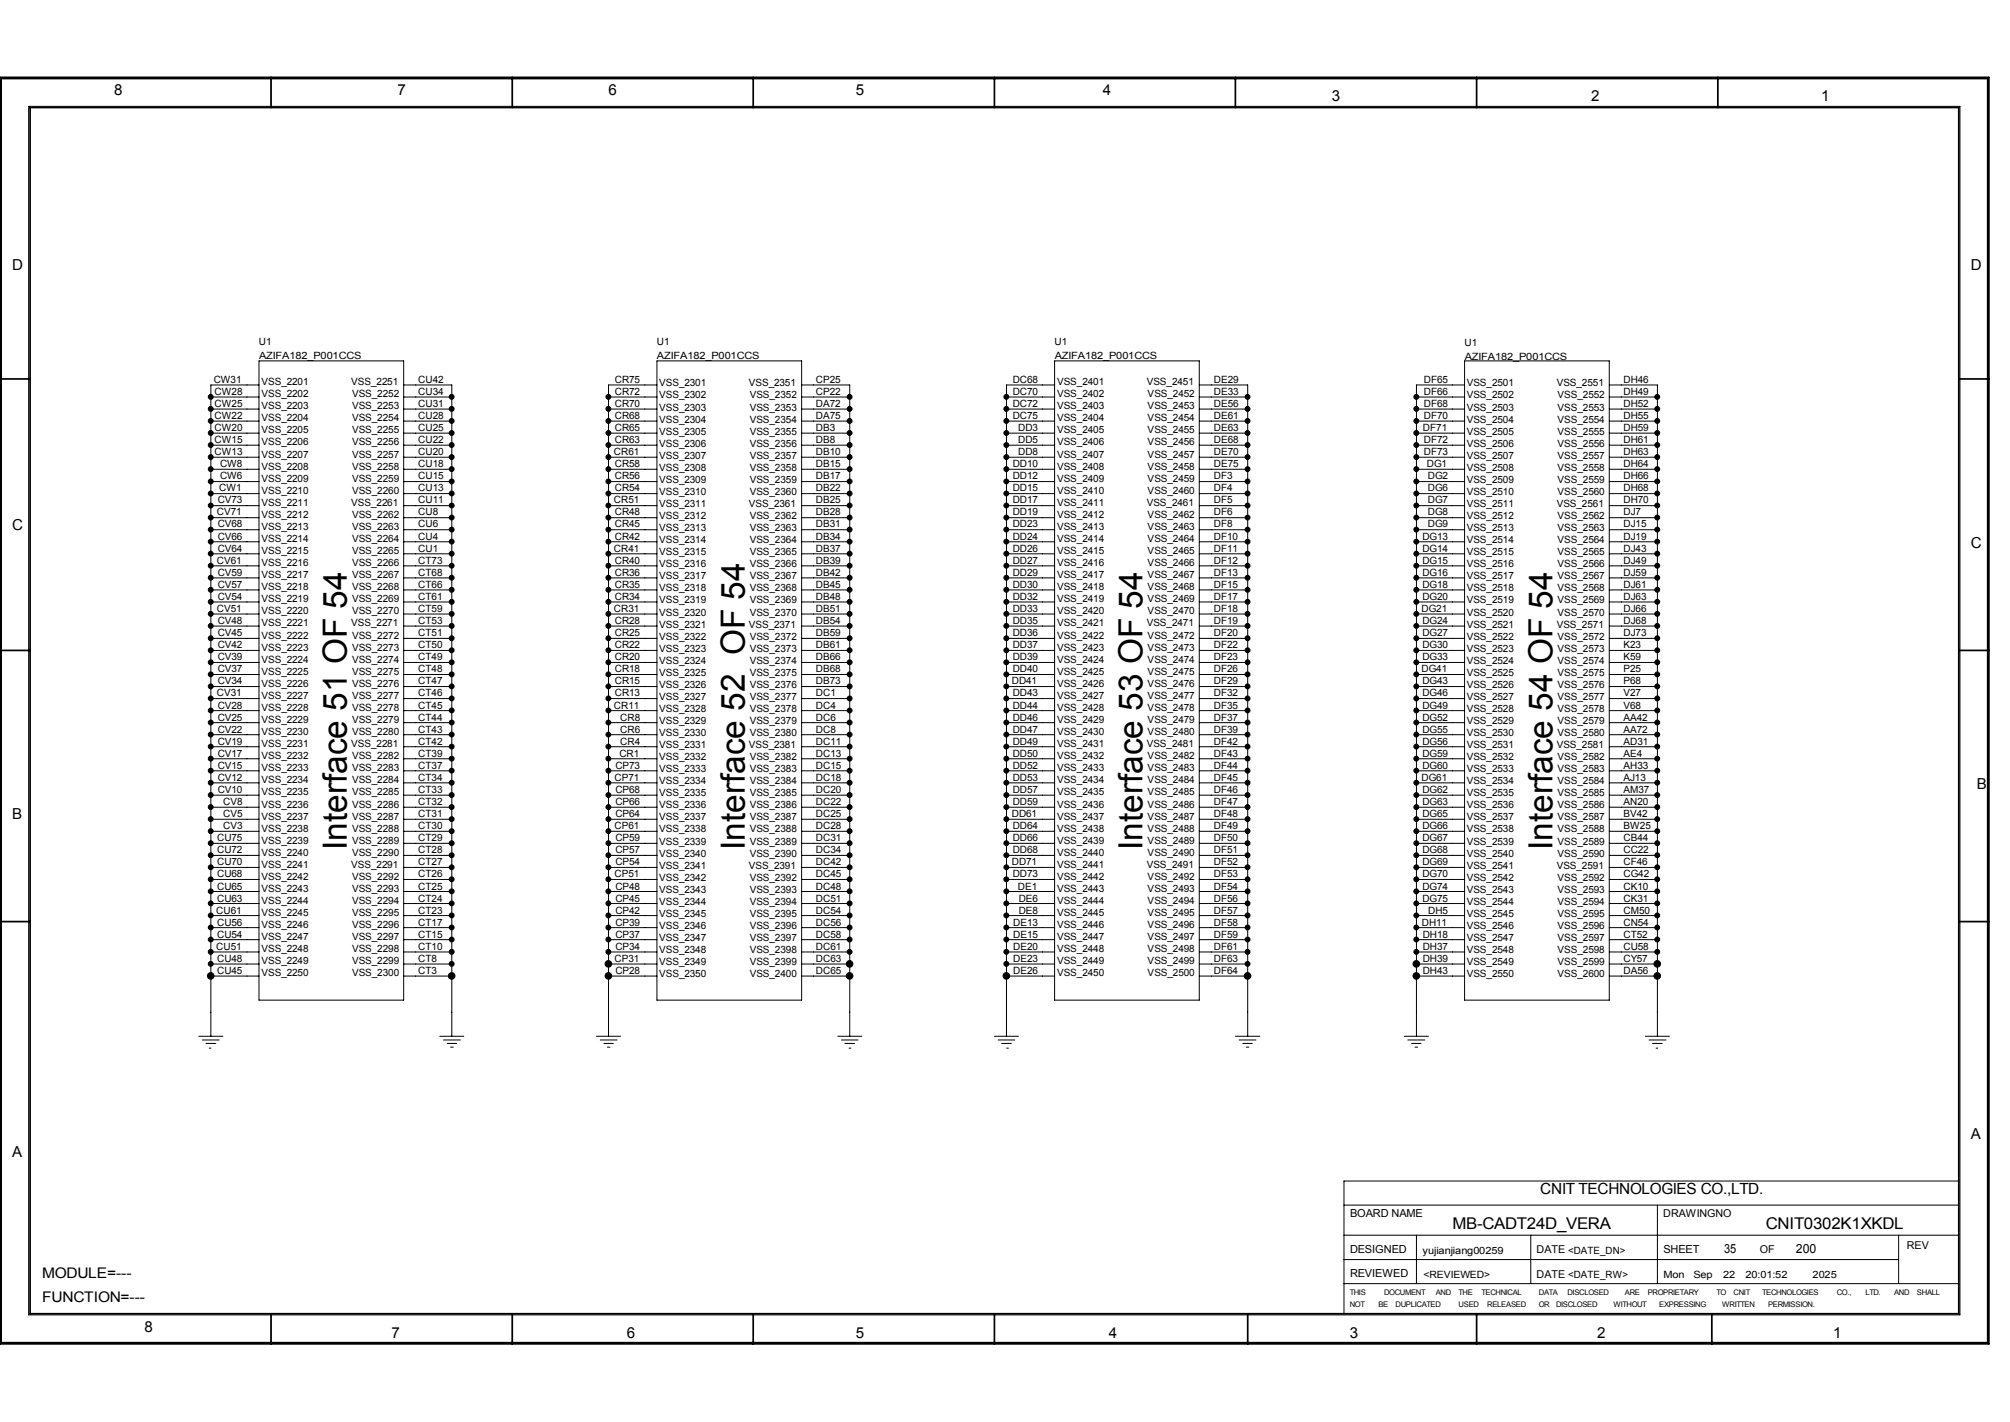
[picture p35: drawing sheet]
<svg xmlns="http://www.w3.org/2000/svg" width="297mm" height="210mm" viewBox="0 0 297 210" stroke-linecap="round" stroke-linejoin="round" font-family="sans-serif">
<defs><g id="words">
<g font-size="4.9">
<text x="51.3" y="125.5" transform="rotate(-90 51.3 125.5)">Interface 51 OF 54</text>
<text x="110.1" y="125.5" transform="rotate(-90 110.1 125.5)">Interface 52 OF 54</text>
<text x="168.8" y="125.5" transform="rotate(-90 168.8 125.5)">Interface 53 OF 54</text>
<text x="229.4" y="125.5" transform="rotate(-90 229.4 125.5)">Interface 54 OF 54</text>
</g>
<g font-size="2.4">
<text x="214.6" y="181.5">MB-CADT24D_VERA</text>
<text x="260.9" y="181.5">CNIT0302K1XKDL</text>
</g>
<text font-size="2.3" x="227.6" y="176.3">CNIT TECHNOLOGIES CO.,LTD.</text>
<g font-size="2.2">
<text x="16.9" y="14.1">8</text>
<text x="58.8" y="14.1">7</text>
<text x="89.9" y="14.1">6</text>
<text x="126.4" y="14.1">5</text>
<text x="163" y="14.1">4</text>
<text x="196.8" y="15">3</text>
<text x="235.1" y="15">2</text>
<text x="269.1" y="15">1</text>
<text x="1.8" y="39.9">D</text>
<text x="291.2" y="39.9">D</text>
<text x="1.8" y="78.2">C</text>
<text x="291.2" y="80.9">C</text>
<text x="292.1" y="116.5">B</text>
<text x="1.8" y="121">B</text>
<text x="1.8" y="170.8">A</text>
<text x="291.2" y="168.2">A</text>
<text x="6.2" y="188.7">MODULE=---</text>
<text x="6.2" y="192.2">FUNCTION=---</text>
<text x="21.3" y="196.6">8</text>
<text x="57.9" y="197.5">7</text>
<text x="92.6" y="197.5">6</text>
<text x="126.4" y="197.5">5</text>
<text x="163.9" y="197.5">4</text>
<text x="199.5" y="197.5">3</text>
<text x="236" y="197.5">2</text>
<text x="270.9" y="197.5">1</text>
</g>
<g font-size="1.9">
<text x="254.7" y="185">35</text>
<text x="265.4" y="185">200</text>
</g>
<g font-size="1.6">
<text x="199.5" y="179.7">BOARD NAME</text>
<text x="245.8" y="179.7">DRAWINGNO</text>
<text x="199.5" y="185.1">DESIGNED</text>
<text x="227.1" y="185.1">DATE &lt;DATE_DN&gt;</text>
<text x="245.8" y="185">SHEET</text>
<text x="260" y="185.1">OF</text>
<text x="281.7" y="184.4">REV</text>
<text x="199.5" y="188.6">REVIEWED</text>
<text x="227.1" y="188.7">DATE &lt;DATE_RW&gt;</text>
</g>
<g font-size="1.5">
<text x="38.3" y="50.9">U1</text>
<text x="38.3" y="53">AZIFA182_P001CCS</text>
<text x="97.1" y="50.9">U1</text>
<text x="97.1" y="53">AZIFA182_P001CCS</text>
<text x="155.8" y="50.9">U1</text>
<text x="155.8" y="53">AZIFA182_P001CCS</text>
<text x="216.4" y="51.1">U1</text>
<text x="216.4" y="53.2">AZIFA182_P001CCS</text>
<text x="31.6" y="56.5">CW31</text>
<text x="31.7" y="58.3">CW28</text>
<text x="38.6" y="58.7">VSS_2202</text>
<text x="38.6" y="56.9">VSS_2201</text>
<text x="51.9" y="56.9">VSS_2251</text>
<text x="52" y="58.7">VSS_2252</text>
<text x="61.8" y="56.5">CU42</text>
<text x="61.8" y="58.3">CU34</text>
<text x="90.8" y="56.5">CR75</text>
<text x="90.8" y="58.3">CR72</text>
<text x="97.4" y="58.8">VSS_2302</text>
<text x="97.4" y="57.1">VSS_2301</text>
<text x="110.7" y="57.1">VSS_2351</text>
<text x="110.8" y="58.8">VSS_2352</text>
<text x="120.6" y="56.5">CP25</text>
<text x="120.6" y="58.3">CP22</text>
<text x="149.6" y="56.5">DC68</text>
<text x="149.6" y="58.3">DC70</text>
<text x="156.2" y="58.7">VSS_2402</text>
<text x="156.2" y="56.9">VSS_2401</text>
<text x="169.5" y="56.9">VSS_2451</text>
<text x="169.6" y="58.7">VSS_2452</text>
<text x="179.4" y="56.5">DE29</text>
<text x="179.4" y="58.3">DE33</text>
<text x="210.4" y="56.5">DF65</text>
<text x="210.4" y="58.3">DF66</text>
<text x="216.7" y="58.8">VSS_2502</text>
<text x="216.7" y="57.1">VSS_2501</text>
<text x="230" y="57.1">VSS_2551</text>
<text x="230.2" y="58.8">VSS_2552</text>
<text x="239.9" y="56.5">DH46</text>
<text x="239.9" y="58.3">DH49</text>
<text x="31.7" y="60.1">CW25</text>
<text x="31.7" y="61.9">CW22</text>
<text x="31.7" y="63.7">CW20</text>
<text x="31.7" y="65.5">CW15</text>
<text x="38.6" y="65.8">VSS_2206</text>
<text x="38.6" y="64">VSS_2205</text>
<text x="38.6" y="62.2">VSS_2204</text>
<text x="38.6" y="60.5">VSS_2203</text>
<text x="52" y="65.8">VSS_2256</text>
<text x="52" y="64">VSS_2255</text>
<text x="52" y="62.2">VSS_2254</text>
<text x="52" y="60.5">VSS_2253</text>
<text x="61.8" y="60.1">CU31</text>
<text x="61.8" y="61.9">CU28</text>
<text x="61.8" y="63.7">CU25</text>
<text x="61.8" y="65.5">CU22</text>
<text x="90.8" y="60.1">CR70</text>
<text x="90.8" y="61.9">CR68</text>
<text x="90.8" y="63.7">CR65</text>
<text x="90.8" y="65.5">CR63</text>
<text x="97.4" y="66">VSS_2306</text>
<text x="97.4" y="64.2">VSS_2305</text>
<text x="97.4" y="62.4">VSS_2304</text>
<text x="97.4" y="60.6">VSS_2303</text>
<text x="110.8" y="66">VSS_2356</text>
<text x="110.8" y="64.2">VSS_2355</text>
<text x="110.8" y="62.4">VSS_2354</text>
<text x="110.8" y="60.6">VSS_2353</text>
<text x="120.6" y="60.1">DA72</text>
<text x="120.6" y="61.9">DA75</text>
<text x="120.6" y="63.7">DB3</text>
<text x="120.6" y="65.5">DB8</text>
<text x="149.6" y="60.1">DC72</text>
<text x="149.6" y="61.9">DC75</text>
<text x="150.4" y="63.7">DD3</text>
<text x="150.4" y="65.5">DD5</text>
<text x="156.2" y="65.8">VSS_2406</text>
<text x="156.2" y="64">VSS_2405</text>
<text x="156.2" y="62.2">VSS_2404</text>
<text x="156.2" y="60.5">VSS_2403</text>
<text x="169.6" y="65.8">VSS_2456</text>
<text x="169.6" y="64">VSS_2455</text>
<text x="169.6" y="62.2">VSS_2454</text>
<text x="169.6" y="60.5">VSS_2453</text>
<text x="179.4" y="60.1">DE56</text>
<text x="179.4" y="61.9">DE61</text>
<text x="179.4" y="63.7">DE63</text>
<text x="179.4" y="65.5">DE68</text>
<text x="210.3" y="63.7">DF71</text>
<text x="210.4" y="60.1">DF68</text>
<text x="210.4" y="61.9">DF70</text>
<text x="210.4" y="65.5">DF72</text>
<text x="216.7" y="66">VSS_2506</text>
<text x="216.7" y="64.2">VSS_2505</text>
<text x="216.7" y="62.4">VSS_2504</text>
<text x="216.7" y="60.6">VSS_2503</text>
<text x="230.2" y="66">VSS_2556</text>
<text x="230.2" y="64.2">VSS_2555</text>
<text x="230.2" y="62.4">VSS_2554</text>
<text x="230.2" y="60.6">VSS_2553</text>
<text x="239.9" y="60.1">DH52</text>
<text x="239.9" y="61.9">DH55</text>
<text x="239.9" y="63.7">DH59</text>
<text x="239.9" y="65.5">DH61</text>
<text x="31.7" y="67.2">CW13</text>
<text x="32.5" y="69">CW8</text>
<text x="32.5" y="70.8">CW6</text>
<text x="38.6" y="71.2">VSS_2209</text>
<text x="38.6" y="69.3">VSS_2208</text>
<text x="38.6" y="67.6">VSS_2207</text>
<text x="52" y="71.2">VSS_2259</text>
<text x="52" y="69.3">VSS_2258</text>
<text x="52" y="67.6">VSS_2257</text>
<text x="61.8" y="67.2">CU20</text>
<text x="61.8" y="69">CU18</text>
<text x="61.8" y="70.8">CU15</text>
<text x="90.7" y="67.2">CR61</text>
<text x="90.8" y="69">CR58</text>
<text x="90.8" y="70.8">CR56</text>
<text x="97.4" y="71.3">VSS_2309</text>
<text x="97.4" y="69.6">VSS_2308</text>
<text x="97.4" y="67.8">VSS_2307</text>
<text x="110.8" y="71.3">VSS_2359</text>
<text x="110.8" y="69.6">VSS_2358</text>
<text x="110.8" y="67.8">VSS_2357</text>
<text x="120.6" y="67.2">DB10</text>
<text x="120.6" y="69">DB15</text>
<text x="120.6" y="70.8">DB17</text>
<text x="149.6" y="69">DD10</text>
<text x="149.6" y="70.8">DD12</text>
<text x="150.4" y="67.2">DD8</text>
<text x="156.2" y="71.2">VSS_2409</text>
<text x="156.2" y="69.3">VSS_2408</text>
<text x="156.2" y="67.6">VSS_2407</text>
<text x="169.6" y="71.2">VSS_2459</text>
<text x="169.6" y="69.3">VSS_2458</text>
<text x="169.6" y="67.6">VSS_2457</text>
<text x="179.4" y="67.2">DE70</text>
<text x="179.4" y="69">DE75</text>
<text x="179.4" y="70.8">DF3</text>
<text x="210.4" y="67.2">DF73</text>
<text x="210.9" y="69">DG1</text>
<text x="211" y="70.8">DG2</text>
<text x="216.7" y="71.3">VSS_2509</text>
<text x="216.7" y="69.6">VSS_2508</text>
<text x="216.7" y="67.8">VSS_2507</text>
<text x="230.2" y="71.3">VSS_2559</text>
<text x="230.2" y="69.6">VSS_2558</text>
<text x="230.2" y="67.8">VSS_2557</text>
<text x="239.9" y="67.2">DH63</text>
<text x="239.9" y="69">DH64</text>
<text x="239.9" y="70.8">DH66</text>
<text x="32" y="76.1">CV71</text>
<text x="32.2" y="74.3">CV73</text>
<text x="32.2" y="77.9">CV68</text>
<text x="32.4" y="72.6">CW1</text>
<text x="38.6" y="76.5">VSS_2212</text>
<text x="38.6" y="74.7">VSS_2211</text>
<text x="38.6" y="72.9">VSS_2210</text>
<text x="51.9" y="74.7">VSS_2261</text>
<text x="52" y="76.5">VSS_2262</text>
<text x="52" y="72.9">VSS_2260</text>
<text x="61.8" y="72.6">CU13</text>
<text x="61.8" y="74.3">CU11</text>
<text x="61.8" y="76.1">CU8</text>
<text x="61.8" y="77.9">CU6</text>
<text x="90.7" y="74.3">CR51</text>
<text x="90.8" y="72.6">CR54</text>
<text x="90.8" y="76.1">CR48</text>
<text x="90.8" y="77.9">CR45</text>
<text x="97.4" y="76.7">VSS_2312</text>
<text x="97.4" y="74.9">VSS_2311</text>
<text x="97.4" y="73.1">VSS_2310</text>
<text x="110.7" y="74.9">VSS_2361</text>
<text x="110.8" y="76.7">VSS_2362</text>
<text x="110.8" y="73.1">VSS_2360</text>
<text x="120.6" y="72.6">DB22</text>
<text x="120.6" y="74.3">DB25</text>
<text x="120.6" y="76.1">DB28</text>
<text x="120.6" y="77.9">DB31</text>
<text x="149.6" y="72.6">DD15</text>
<text x="149.6" y="74.3">DD17</text>
<text x="149.6" y="76.1">DD19</text>
<text x="149.6" y="77.9">DD23</text>
<text x="156.2" y="76.5">VSS_2412</text>
<text x="156.2" y="74.7">VSS_2411</text>
<text x="156.2" y="72.9">VSS_2410</text>
<text x="169.5" y="74.7">VSS_2461</text>
<text x="169.6" y="76.5">VSS_2462</text>
<text x="169.6" y="72.9">VSS_2460</text>
<text x="179.4" y="72.6">DF4</text>
<text x="179.4" y="74.3">DF5</text>
<text x="179.4" y="76.1">DF6</text>
<text x="179.4" y="77.9">DF8</text>
<text x="211" y="72.6">DG6</text>
<text x="211" y="74.3">DG7</text>
<text x="211" y="76.1">DG8</text>
<text x="211" y="77.9">DG9</text>
<text x="216.7" y="76.7">VSS_2512</text>
<text x="216.7" y="74.9">VSS_2511</text>
<text x="216.7" y="73.1">VSS_2510</text>
<text x="230" y="74.9">VSS_2561</text>
<text x="230.2" y="76.7">VSS_2562</text>
<text x="230.2" y="73.1">VSS_2560</text>
<text x="239.9" y="72.6">DH68</text>
<text x="239.9" y="74.3">DH70</text>
<text x="239.9" y="76.1">DJ7</text>
<text x="239.9" y="77.9">DJ15</text>
<text x="32" y="83.3">CV61</text>
<text x="32.2" y="79.7">CV66</text>
<text x="32.2" y="81.5">CV64</text>
<text x="38.6" y="83.6">VSS_2216</text>
<text x="38.6" y="81.8">VSS_2215</text>
<text x="38.6" y="80.1">VSS_2214</text>
<text x="38.6" y="78.3">VSS_2213</text>
<text x="52" y="83.6">VSS_2266</text>
<text x="52" y="81.8">VSS_2265</text>
<text x="52" y="80.1">VSS_2264</text>
<text x="52" y="78.3">VSS_2263</text>
<text x="61.8" y="79.7">CU4</text>
<text x="61.8" y="81.5">CU1</text>
<text x="61.8" y="83.3">CT73</text>
<text x="90.7" y="81.5">CR41</text>
<text x="90.8" y="79.7">CR42</text>
<text x="90.8" y="83.3">CR40</text>
<text x="97.4" y="83.8">VSS_2316</text>
<text x="97.4" y="82">VSS_2315</text>
<text x="97.4" y="80.2">VSS_2314</text>
<text x="97.4" y="78.4">VSS_2313</text>
<text x="110.8" y="83.8">VSS_2366</text>
<text x="110.8" y="82">VSS_2365</text>
<text x="110.8" y="80.2">VSS_2364</text>
<text x="110.8" y="78.4">VSS_2363</text>
<text x="120.6" y="79.7">DB34</text>
<text x="120.6" y="81.5">DB37</text>
<text x="120.6" y="83.3">DB39</text>
<text x="149.6" y="79.7">DD24</text>
<text x="149.6" y="81.5">DD26</text>
<text x="149.6" y="83.3">DD27</text>
<text x="156.2" y="83.6">VSS_2416</text>
<text x="156.2" y="81.8">VSS_2415</text>
<text x="156.2" y="80.1">VSS_2414</text>
<text x="156.2" y="78.3">VSS_2413</text>
<text x="169.6" y="83.6">VSS_2466</text>
<text x="169.6" y="81.8">VSS_2465</text>
<text x="169.6" y="80.1">VSS_2464</text>
<text x="169.6" y="78.3">VSS_2463</text>
<text x="179.4" y="79.7">DF10</text>
<text x="179.4" y="81.5">DF11</text>
<text x="179.4" y="83.3">DF12</text>
<text x="210.2" y="79.7">DG13</text>
<text x="210.2" y="81.5">DG14</text>
<text x="210.2" y="83.3">DG15</text>
<text x="216.7" y="83.8">VSS_2516</text>
<text x="216.7" y="82">VSS_2515</text>
<text x="216.7" y="80.2">VSS_2514</text>
<text x="216.7" y="78.4">VSS_2513</text>
<text x="230.2" y="83.8">VSS_2566</text>
<text x="230.2" y="82">VSS_2565</text>
<text x="230.2" y="80.2">VSS_2564</text>
<text x="230.2" y="78.4">VSS_2563</text>
<text x="239.9" y="79.7">DJ19</text>
<text x="239.9" y="81.5">DJ43</text>
<text x="239.9" y="83.3">DJ49</text>
<text x="32.2" y="85.1">CV59</text>
<text x="32.2" y="86.8">CV57</text>
<text x="32.2" y="88.6">CV54</text>
<text x="38.6" y="88.9">VSS_2219</text>
<text x="38.6" y="87.2">VSS_2218</text>
<text x="38.6" y="85.4">VSS_2217</text>
<text x="52" y="88.9">VSS_2269</text>
<text x="52" y="87.2">VSS_2268</text>
<text x="52" y="85.4">VSS_2267</text>
<text x="61.8" y="85.1">CT68</text>
<text x="61.8" y="86.8">CT66</text>
<text x="61.8" y="88.6">CT61</text>
<text x="90.8" y="85.1">CR36</text>
<text x="90.8" y="86.8">CR35</text>
<text x="90.8" y="88.6">CR34</text>
<text x="97.4" y="89.1">VSS_2319</text>
<text x="97.4" y="87.3">VSS_2318</text>
<text x="97.4" y="85.6">VSS_2317</text>
<text x="110.8" y="89.1">VSS_2369</text>
<text x="110.8" y="87.3">VSS_2368</text>
<text x="110.8" y="85.6">VSS_2367</text>
<text x="120.6" y="85.1">DB42</text>
<text x="120.6" y="86.8">DB45</text>
<text x="120.6" y="88.6">DB48</text>
<text x="149.6" y="85.1">DD29</text>
<text x="149.6" y="86.8">DD30</text>
<text x="149.6" y="88.6">DD32</text>
<text x="156.2" y="88.9">VSS_2419</text>
<text x="156.2" y="87.2">VSS_2418</text>
<text x="156.2" y="85.4">VSS_2417</text>
<text x="169.6" y="88.9">VSS_2469</text>
<text x="169.6" y="87.2">VSS_2468</text>
<text x="169.6" y="85.4">VSS_2467</text>
<text x="179.4" y="85.1">DF13</text>
<text x="179.4" y="86.8">DF15</text>
<text x="179.4" y="88.6">DF17</text>
<text x="210.2" y="85.1">DG16</text>
<text x="210.2" y="86.8">DG18</text>
<text x="210.2" y="88.6">DG20</text>
<text x="216.7" y="89.1">VSS_2519</text>
<text x="216.7" y="87.3">VSS_2518</text>
<text x="216.7" y="85.6">VSS_2517</text>
<text x="230.2" y="89.1">VSS_2569</text>
<text x="230.2" y="87.3">VSS_2568</text>
<text x="230.2" y="85.6">VSS_2567</text>
<text x="239.9" y="85.1">DJ59</text>
<text x="239.9" y="86.8">DJ61</text>
<text x="239.9" y="88.6">DJ63</text>
<text x="32" y="90.4">CV51</text>
<text x="32.2" y="92.2">CV48</text>
<text x="32.2" y="93.9">CV45</text>
<text x="32.2" y="95.7">CV42</text>
<text x="38.6" y="94.3">VSS_2222</text>
<text x="38.6" y="92.5">VSS_2221</text>
<text x="38.6" y="90.7">VSS_2220</text>
<text x="51.9" y="92.5">VSS_2271</text>
<text x="52" y="94.3">VSS_2272</text>
<text x="52" y="90.7">VSS_2270</text>
<text x="61.8" y="90.4">CT59</text>
<text x="61.8" y="92.2">CT53</text>
<text x="61.8" y="93.9">CT51</text>
<text x="61.8" y="95.7">CT50</text>
<text x="90.7" y="90.4">CR31</text>
<text x="90.8" y="92.2">CR28</text>
<text x="90.8" y="93.9">CR25</text>
<text x="90.8" y="95.7">CR22</text>
<text x="97.4" y="94.5">VSS_2322</text>
<text x="97.4" y="92.7">VSS_2321</text>
<text x="97.4" y="90.9">VSS_2320</text>
<text x="110.7" y="92.7">VSS_2371</text>
<text x="110.8" y="94.5">VSS_2372</text>
<text x="110.8" y="90.9">VSS_2370</text>
<text x="120.6" y="90.4">DB51</text>
<text x="120.6" y="92.2">DB54</text>
<text x="120.6" y="93.9">DB59</text>
<text x="120.6" y="95.7">DB61</text>
<text x="149.6" y="90.4">DD33</text>
<text x="149.6" y="92.2">DD35</text>
<text x="149.6" y="93.9">DD36</text>
<text x="149.6" y="95.7">DD37</text>
<text x="156.2" y="94.3">VSS_2422</text>
<text x="156.2" y="92.5">VSS_2421</text>
<text x="156.2" y="90.7">VSS_2420</text>
<text x="169.5" y="92.5">VSS_2471</text>
<text x="169.6" y="94.3">VSS_2472</text>
<text x="169.6" y="90.7">VSS_2470</text>
<text x="179.4" y="90.4">DF18</text>
<text x="179.4" y="92.2">DF19</text>
<text x="179.4" y="93.9">DF20</text>
<text x="179.4" y="95.7">DF22</text>
<text x="210" y="90.4">DG21</text>
<text x="210.2" y="92.2">DG24</text>
<text x="210.2" y="93.9">DG27</text>
<text x="210.2" y="95.7">DG30</text>
<text x="216.7" y="94.5">VSS_2522</text>
<text x="216.7" y="92.7">VSS_2521</text>
<text x="216.7" y="90.9">VSS_2520</text>
<text x="230" y="92.7">VSS_2571</text>
<text x="230.2" y="94.5">VSS_2572</text>
<text x="230.2" y="90.9">VSS_2570</text>
<text x="239.9" y="90.4">DJ66</text>
<text x="239.9" y="92.2">DJ68</text>
<text x="239.9" y="93.9">DJ73</text>
<text x="239.9" y="95.7">K23</text>
<text x="32.2" y="97.5">CV39</text>
<text x="32.2" y="99.3">CV37</text>
<text x="32.2" y="101.1">CV34</text>
<text x="38.6" y="101.4">VSS_2226</text>
<text x="38.6" y="99.7">VSS_2225</text>
<text x="38.6" y="97.9">VSS_2224</text>
<text x="38.6" y="96.1">VSS_2223</text>
<text x="52" y="101.4">VSS_2276</text>
<text x="52" y="99.7">VSS_2275</text>
<text x="52" y="97.9">VSS_2274</text>
<text x="52" y="96.1">VSS_2273</text>
<text x="61.8" y="97.5">CT49</text>
<text x="61.8" y="99.3">CT48</text>
<text x="61.8" y="101.1">CT47</text>
<text x="90.8" y="97.5">CR20</text>
<text x="90.8" y="99.3">CR18</text>
<text x="90.8" y="101.1">CR15</text>
<text x="97.4" y="101.6">VSS_2326</text>
<text x="97.4" y="99.8">VSS_2325</text>
<text x="97.4" y="98">VSS_2324</text>
<text x="97.4" y="96.3">VSS_2323</text>
<text x="110.8" y="101.6">VSS_2376</text>
<text x="110.8" y="99.8">VSS_2375</text>
<text x="110.8" y="98">VSS_2374</text>
<text x="110.8" y="96.3">VSS_2373</text>
<text x="120.6" y="97.5">DB66</text>
<text x="120.6" y="99.3">DB68</text>
<text x="120.6" y="101.1">DB73</text>
<text x="149.5" y="101.1">DD41</text>
<text x="149.6" y="97.5">DD39</text>
<text x="149.6" y="99.3">DD40</text>
<text x="156.2" y="101.4">VSS_2426</text>
<text x="156.2" y="99.7">VSS_2425</text>
<text x="156.2" y="97.9">VSS_2424</text>
<text x="156.2" y="96.1">VSS_2423</text>
<text x="169.6" y="101.4">VSS_2476</text>
<text x="169.6" y="99.7">VSS_2475</text>
<text x="169.6" y="97.9">VSS_2474</text>
<text x="169.6" y="96.1">VSS_2473</text>
<text x="179.4" y="97.5">DF23</text>
<text x="179.4" y="99.3">DF26</text>
<text x="179.4" y="101.1">DF29</text>
<text x="210" y="99.3">DG41</text>
<text x="210.2" y="97.5">DG33</text>
<text x="210.2" y="101.1">DG43</text>
<text x="216.7" y="101.6">VSS_2526</text>
<text x="216.7" y="99.8">VSS_2525</text>
<text x="216.7" y="98">VSS_2524</text>
<text x="216.7" y="96.3">VSS_2523</text>
<text x="230.2" y="101.6">VSS_2576</text>
<text x="230.2" y="99.8">VSS_2575</text>
<text x="230.2" y="98">VSS_2574</text>
<text x="230.2" y="96.3">VSS_2573</text>
<text x="239.9" y="97.5">K59</text>
<text x="239.9" y="99.3">P25</text>
<text x="239.9" y="101.1">P68</text>
<text x="32" y="102.8">CV31</text>
<text x="32.2" y="104.7">CV28</text>
<text x="32.2" y="106.4">CV25</text>
<text x="38.6" y="106.8">VSS_2229</text>
<text x="38.6" y="105">VSS_2228</text>
<text x="38.6" y="103.2">VSS_2227</text>
<text x="52" y="106.8">VSS_2279</text>
<text x="52" y="105">VSS_2278</text>
<text x="52" y="103.2">VSS_2277</text>
<text x="61.8" y="102.8">CT46</text>
<text x="61.8" y="104.7">CT45</text>
<text x="61.8" y="106.4">CT44</text>
<text x="90.7" y="104.7">CR11</text>
<text x="90.8" y="102.8">CR13</text>
<text x="91.6" y="106.4">CR8</text>
<text x="97.4" y="106.9">VSS_2329</text>
<text x="97.4" y="105.1">VSS_2328</text>
<text x="97.4" y="103.3">VSS_2327</text>
<text x="110.8" y="106.9">VSS_2379</text>
<text x="110.8" y="105.1">VSS_2378</text>
<text x="110.8" y="103.3">VSS_2377</text>
<text x="120.6" y="102.8">DC1</text>
<text x="120.6" y="104.7">DC4</text>
<text x="120.6" y="106.4">DC6</text>
<text x="149.6" y="102.8">DD43</text>
<text x="149.6" y="104.7">DD44</text>
<text x="149.6" y="106.4">DD46</text>
<text x="156.2" y="106.8">VSS_2429</text>
<text x="156.2" y="105">VSS_2428</text>
<text x="156.2" y="103.2">VSS_2427</text>
<text x="169.6" y="106.8">VSS_2479</text>
<text x="169.6" y="105">VSS_2478</text>
<text x="169.6" y="103.2">VSS_2477</text>
<text x="179.4" y="102.8">DF32</text>
<text x="179.4" y="104.7">DF35</text>
<text x="179.4" y="106.4">DF37</text>
<text x="210.2" y="102.8">DG46</text>
<text x="210.2" y="104.7">DG49</text>
<text x="210.2" y="106.4">DG52</text>
<text x="216.7" y="106.9">VSS_2529</text>
<text x="216.7" y="105.1">VSS_2528</text>
<text x="216.7" y="103.3">VSS_2527</text>
<text x="230.2" y="106.9">VSS_2579</text>
<text x="230.2" y="105.1">VSS_2578</text>
<text x="230.2" y="103.3">VSS_2577</text>
<text x="239.9" y="102.8">V27</text>
<text x="239.9" y="104.7">V68</text>
<text x="239.9" y="106.4">AA42</text>
<text x="32.2" y="108.2">CV22</text>
<text x="32.2" y="110">CV19</text>
<text x="32.2" y="111.8">CV17</text>
<text x="32.2" y="113.5">CV15</text>
<text x="38.6" y="113.9">VSS_2233</text>
<text x="38.6" y="112.1">VSS_2232</text>
<text x="38.6" y="110.3">VSS_2231</text>
<text x="38.6" y="108.5">VSS_2230</text>
<text x="51.9" y="110.3">VSS_2281</text>
<text x="52" y="113.9">VSS_2283</text>
<text x="52" y="112.1">VSS_2282</text>
<text x="52" y="108.5">VSS_2280</text>
<text x="61.8" y="108.2">CT43</text>
<text x="61.8" y="110">CT42</text>
<text x="61.8" y="111.8">CT39</text>
<text x="61.8" y="113.5">CT37</text>
<text x="90.9" y="113.5">CP73</text>
<text x="91.5" y="111.8">CR1</text>
<text x="91.6" y="108.2">CR6</text>
<text x="91.6" y="110">CR4</text>
<text x="97.4" y="112.3">VSS_2332</text>
<text x="97.4" y="110.5">VSS_2331</text>
<text x="97.4" y="108.7">VSS_2330</text>
<text x="110.7" y="110.5">VSS_2381</text>
<text x="110.8" y="112.3">VSS_2382</text>
<text x="110.8" y="108.7">VSS_2380</text>
<text x="120.6" y="108.2">DC8</text>
<text x="120.6" y="110">DC11</text>
<text x="120.6" y="111.8">DC13</text>
<text x="120.6" y="113.5">DC15</text>
<text x="149.6" y="108.2">DD47</text>
<text x="149.6" y="110">DD49</text>
<text x="149.6" y="111.8">DD50</text>
<text x="149.6" y="113.5">DD52</text>
<text x="156.2" y="113.9">VSS_2433</text>
<text x="156.2" y="112.1">VSS_2432</text>
<text x="156.2" y="110.3">VSS_2431</text>
<text x="156.2" y="108.5">VSS_2430</text>
<text x="169.5" y="110.3">VSS_2481</text>
<text x="169.6" y="113.9">VSS_2483</text>
<text x="169.6" y="112.1">VSS_2482</text>
<text x="169.6" y="108.5">VSS_2480</text>
<text x="179.4" y="108.2">DF39</text>
<text x="179.4" y="110">DF42</text>
<text x="179.4" y="111.8">DF43</text>
<text x="179.4" y="113.5">DF44</text>
<text x="210.2" y="108.2">DG55</text>
<text x="210.2" y="110">DG56</text>
<text x="210.2" y="111.8">DG59</text>
<text x="210.2" y="113.5">DG60</text>
<text x="216.7" y="112.3">VSS_2532</text>
<text x="216.7" y="110.5">VSS_2531</text>
<text x="216.7" y="108.7">VSS_2530</text>
<text x="230" y="110.5">VSS_2581</text>
<text x="230.2" y="112.3">VSS_2582</text>
<text x="230.2" y="108.7">VSS_2580</text>
<text x="239.9" y="108.2">AA72</text>
<text x="239.9" y="110">AD31</text>
<text x="239.9" y="111.8">AE4</text>
<text x="239.9" y="113.5">AH33</text>
<text x="32.2" y="115.3">CV12</text>
<text x="32.2" y="117.1">CV10</text>
<text x="33" y="118.9">CV8</text>
<text x="38.6" y="119.3">VSS_2236</text>
<text x="38.6" y="117.5">VSS_2235</text>
<text x="38.6" y="115.7">VSS_2234</text>
<text x="52" y="119.3">VSS_2286</text>
<text x="52" y="117.5">VSS_2285</text>
<text x="52" y="115.7">VSS_2284</text>
<text x="61.8" y="115.3">CT34</text>
<text x="61.8" y="117.1">CT33</text>
<text x="61.8" y="118.9">CT32</text>
<text x="90.8" y="115.3">CP71</text>
<text x="90.9" y="117.1">CP68</text>
<text x="90.9" y="118.9">CP66</text>
<text x="97.4" y="119.4">VSS_2336</text>
<text x="97.4" y="117.6">VSS_2335</text>
<text x="97.4" y="115.8">VSS_2334</text>
<text x="97.4" y="114">VSS_2333</text>
<text x="110.8" y="119.4">VSS_2386</text>
<text x="110.8" y="117.6">VSS_2385</text>
<text x="110.8" y="115.8">VSS_2384</text>
<text x="110.8" y="114">VSS_2383</text>
<text x="120.6" y="115.3">DC18</text>
<text x="120.6" y="117.1">DC20</text>
<text x="120.6" y="118.9">DC22</text>
<text x="149.6" y="115.3">DD53</text>
<text x="149.6" y="117.1">DD57</text>
<text x="149.6" y="118.9">DD59</text>
<text x="156.2" y="119.3">VSS_2436</text>
<text x="156.2" y="117.5">VSS_2435</text>
<text x="156.2" y="115.7">VSS_2434</text>
<text x="169.6" y="119.3">VSS_2486</text>
<text x="169.6" y="117.5">VSS_2485</text>
<text x="169.6" y="115.7">VSS_2484</text>
<text x="179.4" y="115.3">DF45</text>
<text x="179.4" y="117.1">DF46</text>
<text x="179.4" y="118.9">DF47</text>
<text x="210" y="115.3">DG61</text>
<text x="210.2" y="117.1">DG62</text>
<text x="210.2" y="118.9">DG63</text>
<text x="216.7" y="119.4">VSS_2536</text>
<text x="216.7" y="117.6">VSS_2535</text>
<text x="216.7" y="115.8">VSS_2534</text>
<text x="216.7" y="114">VSS_2533</text>
<text x="230.2" y="119.4">VSS_2586</text>
<text x="230.2" y="117.6">VSS_2585</text>
<text x="230.2" y="115.8">VSS_2584</text>
<text x="230.2" y="114">VSS_2583</text>
<text x="239.9" y="115.3">AJ13</text>
<text x="239.9" y="117.1">AM37</text>
<text x="239.9" y="118.9">AN20</text>
<text x="32.1" y="124.2">CU75</text>
<text x="32.1" y="126">CU72</text>
<text x="33" y="120.7">CV5</text>
<text x="33" y="122.4">CV3</text>
<text x="38.6" y="124.6">VSS_2239</text>
<text x="38.6" y="122.8">VSS_2238</text>
<text x="38.6" y="121">VSS_2237</text>
<text x="52" y="124.6">VSS_2289</text>
<text x="52" y="122.8">VSS_2288</text>
<text x="52" y="121">VSS_2287</text>
<text x="61.8" y="120.7">CT31</text>
<text x="61.8" y="122.4">CT30</text>
<text x="61.8" y="124.2">CT29</text>
<text x="61.8" y="126">CT28</text>
<text x="90.8" y="122.4">CP61</text>
<text x="90.9" y="120.7">CP64</text>
<text x="90.9" y="124.2">CP59</text>
<text x="90.9" y="126">CP57</text>
<text x="97.4" y="124.7">VSS_2339</text>
<text x="97.4" y="122.9">VSS_2338</text>
<text x="97.4" y="121.2">VSS_2337</text>
<text x="110.8" y="124.7">VSS_2389</text>
<text x="110.8" y="122.9">VSS_2388</text>
<text x="110.8" y="121.2">VSS_2387</text>
<text x="120.6" y="120.7">DC25</text>
<text x="120.6" y="122.4">DC28</text>
<text x="120.6" y="124.2">DC31</text>
<text x="120.6" y="126">DC34</text>
<text x="149.5" y="120.7">DD61</text>
<text x="149.6" y="122.4">DD64</text>
<text x="149.6" y="124.2">DD66</text>
<text x="149.6" y="126">DD68</text>
<text x="156.2" y="124.6">VSS_2439</text>
<text x="156.2" y="122.8">VSS_2438</text>
<text x="156.2" y="121">VSS_2437</text>
<text x="169.6" y="124.6">VSS_2489</text>
<text x="169.6" y="122.8">VSS_2488</text>
<text x="169.6" y="121">VSS_2487</text>
<text x="179.4" y="120.7">DF48</text>
<text x="179.4" y="122.4">DF49</text>
<text x="179.4" y="124.2">DF50</text>
<text x="179.4" y="126">DF51</text>
<text x="210.2" y="120.7">DG65</text>
<text x="210.2" y="122.4">DG66</text>
<text x="210.2" y="124.2">DG67</text>
<text x="210.2" y="126">DG68</text>
<text x="216.7" y="124.7">VSS_2539</text>
<text x="216.7" y="122.9">VSS_2538</text>
<text x="216.7" y="121.2">VSS_2537</text>
<text x="230.2" y="124.7">VSS_2589</text>
<text x="230.2" y="122.9">VSS_2588</text>
<text x="230.2" y="121.2">VSS_2587</text>
<text x="239.9" y="120.7">BV42</text>
<text x="239.9" y="122.4">BW25</text>
<text x="239.9" y="124.2">CB44</text>
<text x="239.9" y="126">CC22</text>
<text x="32.1" y="127.8">CU70</text>
<text x="32.1" y="129.6">CU68</text>
<text x="32.1" y="131.4">CU65</text>
<text x="38.6" y="131.7">VSS_2243</text>
<text x="38.6" y="129.9">VSS_2242</text>
<text x="38.6" y="128.1">VSS_2241</text>
<text x="38.6" y="126.4">VSS_2240</text>
<text x="51.9" y="128.1">VSS_2291</text>
<text x="52" y="131.7">VSS_2293</text>
<text x="52" y="129.9">VSS_2292</text>
<text x="52" y="126.4">VSS_2290</text>
<text x="61.8" y="127.8">CT27</text>
<text x="61.8" y="129.6">CT26</text>
<text x="61.8" y="131.4">CT25</text>
<text x="90.8" y="129.6">CP51</text>
<text x="90.9" y="127.8">CP54</text>
<text x="90.9" y="131.4">CP48</text>
<text x="97.4" y="131.9">VSS_2343</text>
<text x="97.4" y="130.1">VSS_2342</text>
<text x="97.4" y="128.3">VSS_2341</text>
<text x="97.4" y="126.5">VSS_2340</text>
<text x="110.7" y="128.3">VSS_2391</text>
<text x="110.8" y="131.9">VSS_2393</text>
<text x="110.8" y="130.1">VSS_2392</text>
<text x="110.8" y="126.5">VSS_2390</text>
<text x="120.6" y="127.8">DC42</text>
<text x="120.6" y="129.6">DC45</text>
<text x="120.6" y="131.4">DC48</text>
<text x="149.5" y="127.8">DD71</text>
<text x="149.6" y="129.6">DD73</text>
<text x="150.4" y="131.4">DE1</text>
<text x="156.2" y="131.7">VSS_2443</text>
<text x="156.2" y="129.9">VSS_2442</text>
<text x="156.2" y="128.1">VSS_2441</text>
<text x="156.2" y="126.4">VSS_2440</text>
<text x="169.5" y="128.1">VSS_2491</text>
<text x="169.6" y="131.7">VSS_2493</text>
<text x="169.6" y="129.9">VSS_2492</text>
<text x="169.6" y="126.4">VSS_2490</text>
<text x="179.4" y="127.8">DF52</text>
<text x="179.4" y="129.6">DF53</text>
<text x="179.4" y="131.4">DF54</text>
<text x="210.2" y="127.8">DG69</text>
<text x="210.2" y="129.6">DG70</text>
<text x="210.2" y="131.4">DG74</text>
<text x="216.7" y="131.9">VSS_2543</text>
<text x="216.7" y="130.1">VSS_2542</text>
<text x="216.7" y="128.3">VSS_2541</text>
<text x="216.7" y="126.5">VSS_2540</text>
<text x="230" y="128.3">VSS_2591</text>
<text x="230.2" y="131.9">VSS_2593</text>
<text x="230.2" y="130.1">VSS_2592</text>
<text x="230.2" y="126.5">VSS_2590</text>
<text x="239.9" y="127.8">CF46</text>
<text x="239.9" y="129.6">CG42</text>
<text x="239.9" y="131.4">CK10</text>
<text x="32" y="134.9">CU61</text>
<text x="32.1" y="133.1">CU63</text>
<text x="32.1" y="136.7">CU56</text>
<text x="38.6" y="137">VSS_2246</text>
<text x="38.6" y="135.3">VSS_2245</text>
<text x="38.6" y="133.5">VSS_2244</text>
<text x="52" y="137">VSS_2296</text>
<text x="52" y="135.3">VSS_2295</text>
<text x="52" y="133.5">VSS_2294</text>
<text x="61.8" y="133.1">CT24</text>
<text x="61.8" y="134.9">CT23</text>
<text x="61.8" y="136.7">CT17</text>
<text x="90.9" y="133.1">CP45</text>
<text x="90.9" y="134.9">CP42</text>
<text x="90.9" y="136.7">CP39</text>
<text x="97.4" y="137.2">VSS_2346</text>
<text x="97.4" y="135.4">VSS_2345</text>
<text x="97.4" y="133.6">VSS_2344</text>
<text x="110.8" y="137.2">VSS_2396</text>
<text x="110.8" y="135.4">VSS_2395</text>
<text x="110.8" y="133.6">VSS_2394</text>
<text x="120.6" y="133.1">DC51</text>
<text x="120.6" y="134.9">DC54</text>
<text x="120.6" y="136.7">DC56</text>
<text x="149.7" y="136.7">DE13</text>
<text x="150.5" y="133.1">DE6</text>
<text x="150.5" y="134.9">DE8</text>
<text x="156.2" y="137">VSS_2446</text>
<text x="156.2" y="135.3">VSS_2445</text>
<text x="156.2" y="133.5">VSS_2444</text>
<text x="169.6" y="137">VSS_2496</text>
<text x="169.6" y="135.3">VSS_2495</text>
<text x="169.6" y="133.5">VSS_2494</text>
<text x="179.4" y="133.1">DF56</text>
<text x="179.4" y="134.9">DF57</text>
<text x="179.4" y="136.7">DF58</text>
<text x="210.1" y="136.7">DH11</text>
<text x="210.2" y="133.1">DG75</text>
<text x="211" y="134.9">DH5</text>
<text x="216.7" y="137.2">VSS_2546</text>
<text x="216.7" y="135.4">VSS_2545</text>
<text x="216.7" y="133.6">VSS_2544</text>
<text x="230.2" y="137.2">VSS_2596</text>
<text x="230.2" y="135.4">VSS_2595</text>
<text x="230.2" y="133.6">VSS_2594</text>
<text x="239.9" y="133.1">CK31</text>
<text x="239.9" y="134.9">CM50</text>
<text x="239.9" y="136.7">CN54</text>
<text x="32" y="140.3">CU51</text>
<text x="32.1" y="138.5">CU54</text>
<text x="32.1" y="142">CU48</text>
<text x="32.1" y="143.8">CU45</text>
<text x="38.6" y="142.4">VSS_2249</text>
<text x="38.6" y="140.6">VSS_2248</text>
<text x="38.6" y="138.8">VSS_2247</text>
<text x="52" y="142.4">VSS_2299</text>
<text x="52" y="140.6">VSS_2298</text>
<text x="52" y="138.8">VSS_2297</text>
<text x="61.8" y="138.5">CT15</text>
<text x="61.8" y="140.3">CT10</text>
<text x="61.8" y="142">CT8</text>
<text x="61.8" y="143.8">CT3</text>
<text x="90.8" y="142">CP31</text>
<text x="90.9" y="138.5">CP37</text>
<text x="90.9" y="140.3">CP34</text>
<text x="90.9" y="143.8">CP28</text>
<text x="97.4" y="142.5">VSS_2349</text>
<text x="97.4" y="140.8">VSS_2348</text>
<text x="97.4" y="139">VSS_2347</text>
<text x="110.8" y="142.5">VSS_2399</text>
<text x="110.8" y="140.8">VSS_2398</text>
<text x="110.8" y="139">VSS_2397</text>
<text x="120.6" y="138.5">DC58</text>
<text x="120.6" y="140.3">DC61</text>
<text x="120.6" y="142">DC63</text>
<text x="120.6" y="143.8">DC65</text>
<text x="149.7" y="138.5">DE15</text>
<text x="149.7" y="140.3">DE20</text>
<text x="149.7" y="142">DE23</text>
<text x="149.7" y="143.8">DE26</text>
<text x="156.2" y="142.4">VSS_2449</text>
<text x="156.2" y="140.6">VSS_2448</text>
<text x="156.2" y="138.8">VSS_2447</text>
<text x="169.6" y="142.4">VSS_2499</text>
<text x="169.6" y="140.6">VSS_2498</text>
<text x="169.6" y="138.8">VSS_2497</text>
<text x="179.4" y="138.5">DF59</text>
<text x="179.4" y="140.3">DF61</text>
<text x="179.4" y="142">DF63</text>
<text x="179.4" y="143.8">DF64</text>
<text x="210.2" y="138.5">DH18</text>
<text x="210.2" y="140.3">DH37</text>
<text x="210.2" y="142">DH39</text>
<text x="210.2" y="143.8">DH43</text>
<text x="216.7" y="142.5">VSS_2549</text>
<text x="216.7" y="140.8">VSS_2548</text>
<text x="216.7" y="139">VSS_2547</text>
<text x="230.2" y="142.5">VSS_2599</text>
<text x="230.2" y="140.8">VSS_2598</text>
<text x="230.2" y="139">VSS_2597</text>
<text x="239.9" y="138.5">CT52</text>
<text x="239.9" y="140.3">CU58</text>
<text x="239.9" y="142">CY57</text>
<text x="239.9" y="143.8">DA56</text>
<text x="38.6" y="144.2">VSS_2250</text>
<text x="52" y="144.2">VSS_2300</text>
<text x="97.4" y="144.3">VSS_2350</text>
<text x="110.8" y="144.3">VSS_2400</text>
<text x="156.2" y="144.2">VSS_2450</text>
<text x="169.6" y="144.2">VSS_2500</text>
<text x="216.7" y="144.3">VSS_2550</text>
<text x="230.2" y="144.3">VSS_2600</text>
<text x="210.2" y="185.1">yujianjiang00259</text>
<text x="210.3" y="188.7">&lt;REVIEWED&gt;</text>
<text x="245.8" y="188.7">Mon</text>
<text x="250.2" y="188.7">Sep</text>
<text x="254.6" y="188.7">22</text>
<text x="257.9" y="188.7">20:01:52</text>
<text x="267.8" y="188.7">2025</text>
</g>
<g font-size="1.1">
<text x="199.4" y="191.3">THIS</text>
<text x="204.5" y="191.3">DOCUMENT</text>
<text x="212.1" y="191.3">AND</text>
<text x="215.5" y="191.3">THE</text>
<text x="218.9" y="191.3">TECHNICAL</text>
<text x="227.4" y="191.3">DATA</text>
<text x="231.6" y="191.3">DISCLOSED</text>
<text x="240.1" y="191.3">ARE</text>
<text x="243.5" y="191.3">PROPRIETARY</text>
<text x="253.6" y="191.3">TO</text>
<text x="256.2" y="191.3">CNIT</text>
<text x="260.4" y="191.3">TECHNOLOGIES</text>
<text x="271.4" y="191.3">CO.,</text>
<text x="275.6" y="191.3">LTD.</text>
<text x="279.9" y="191.3">AND</text>
<text x="283.3" y="191.3">SHALL</text>
<text x="199.4" y="193.1">NOT</text>
<text x="203.7" y="193.1">BE</text>
<text x="206.2" y="193.1">DUPLICATED</text>
<text x="215.5" y="193.1">USED</text>
<text x="219.8" y="193.1">RELEASED</text>
<text x="227.4" y="193.1">OR</text>
<text x="229.9" y="193.1">DISCLOSED</text>
<text x="238.4" y="193.1">WITHOUT</text>
<text x="245.2" y="193.1">EXPRESSING</text>
<text x="254.5" y="193.1">WRITTEN</text>
<text x="261.2" y="193.1">PERMISSION.</text>
</g>
</g></defs>
<g fill="none" stroke="#000" stroke-width=".25">
<path d="M0 11.4h293.9v187.1h-293.9zM.2 11.6h293.5v186.7h-293.5zM4.4 15.9h285v178.1h-285zM40 11.4v4.5M75.7 11.4v4.5M111.3 11.4v4.5M146.9 11.4v4.5M182.5 11.4v4.5M218.2 11.4v4.5M253.8 11.4v4.5M0 56h4.4M289.4 56h4.5"/>
<path d="M0 96.1h4.4M289.4 96.1h4.5M0 136.1h4.4M289.4 136.1h4.5M40 194v4.5M75.7 194v4.5M111.3 194v4.5M146.9 194v4.5M184.4 194v4.5M218.2 194v4.5M252.9 194v4.5"/>
</g>
<g fill="none" stroke="#000" stroke-width=".15">
<path d="M4.2 15.7h285.4v178.5h-285.4zM31.2 58.6h7.1M38.3 56.9h-7.1v96.1M38.3 53.3h21.3v94.4h-21.3zM59.6 56.9h7.2v96.1M59.6 58.6h7.2M89.9 58.6h7.2M97.1 53.3h21.3v94.4h-21.3zM97.1 56.9h-7.2v96.1M118.4 56.9h7.2v96.1M118.4 58.6h7.2M148.7 58.6h7.1"/>
<path d="M155.8 53.3h21.4v94.4h-21.4zM155.8 56.9h-7.1v96.1M177.2 56.9h7.2v96.1M177.2 58.6h7.2M209.3 58.6h7.1M216.4 53.3h21.4v94.4h-21.4zM216.4 56.9h-7.1v96.1M237.8 56.9h7.1v96.1M237.8 58.6h7.1M31.2 60.4h7.1M31.2 62.2h7.1M31.2 64h7.1"/>
<path d="M31.2 65.7h7.1M31.2 67.5h7.1M31.2 69.3h7.1M31.2 71.1h7.1M31.2 72.9h7.1M31.2 74.7h7.1M31.2 76.5h7.1M31.2 78.2h7.1M59.6 60.4h7.2M59.6 62.2h7.2M59.6 64h7.2M59.6 65.7h7.2"/>
<path d="M59.6 67.5h7.2M59.6 69.3h7.2M59.6 71.1h7.2M59.6 72.9h7.2M59.6 74.7h7.2M59.6 76.5h7.2M59.6 78.2h7.2M89.9 60.4h7.2M89.9 62.2h7.2M89.9 64h7.2M89.9 65.7h7.2M89.9 67.5h7.2"/>
<path d="M89.9 69.3h7.2M89.9 71.1h7.2M89.9 72.9h7.2M89.9 74.7h7.2M89.9 76.5h7.2M89.9 78.2h7.2M118.4 60.4h7.2M118.4 62.2h7.2M118.4 64h7.2M118.4 65.7h7.2M118.4 67.5h7.2M118.4 69.3h7.2"/>
<path d="M118.4 71.1h7.2M118.4 72.9h7.2M118.4 74.7h7.2M118.4 76.5h7.2M118.4 78.2h7.2M148.7 60.4h7.1M148.7 62.2h7.1M148.7 64h7.1M148.7 65.7h7.1M148.7 67.5h7.1M148.7 69.3h7.1M148.7 71.1h7.1"/>
<path d="M148.7 72.9h7.1M148.7 74.7h7.1M148.7 76.5h7.1M148.7 78.2h7.1M177.2 60.4h7.2M177.2 62.2h7.2M177.2 64h7.2M177.2 65.7h7.2M177.2 67.5h7.2M177.2 69.3h7.2M177.2 71.1h7.2M177.2 72.9h7.2"/>
<path d="M177.2 74.7h7.2M177.2 76.5h7.2M177.2 78.2h7.2M209.3 60.4h7.1M209.3 62.2h7.1M209.3 64h7.1M209.3 65.7h7.1M209.3 67.5h7.1M209.3 69.3h7.1M209.3 71.1h7.1M209.3 72.9h7.1M209.3 74.7h7.1"/>
<path d="M209.3 76.5h7.1M209.3 78.2h7.1M237.8 60.4h7.1M237.8 62.2h7.1M237.8 64h7.1M237.8 65.7h7.1M237.8 67.5h7.1M237.8 69.3h7.1M237.8 71.1h7.1M237.8 72.9h7.1M237.8 74.7h7.1M237.8 76.5h7.1"/>
<path d="M237.8 78.2h7.1M31.2 80h7.1M31.2 81.8h7.1M31.2 83.6h7.1M31.2 85.3h7.1M31.2 87.1h7.1M31.2 88.9h7.1M31.2 90.7h7.1M31.2 92.5h7.1M31.2 94.3h7.1M31.2 96.1h7.1M31.2 97.8h7.1"/>
<path d="M31.2 99.6h7.1M59.6 80h7.2M59.6 81.8h7.2M59.6 83.6h7.2M59.6 85.3h7.2M59.6 87.1h7.2M59.6 88.9h7.2M59.6 90.7h7.2M59.6 92.5h7.2M59.6 94.3h7.2M59.6 96.1h7.2M59.6 97.8h7.2"/>
<path d="M59.6 99.6h7.2M89.9 80h7.2M89.9 81.8h7.2M89.9 83.6h7.2M89.9 85.3h7.2M89.9 87.1h7.2M89.9 88.9h7.2M89.9 90.7h7.2M89.9 92.5h7.2M89.9 94.3h7.2M89.9 96.1h7.2M89.9 97.8h7.2"/>
<path d="M89.9 99.6h7.2M118.4 80h7.2M118.4 81.8h7.2M118.4 83.6h7.2M118.4 85.3h7.2M118.4 87.1h7.2M118.4 88.9h7.2M118.4 90.7h7.2M118.4 92.5h7.2M118.4 94.3h7.2M118.4 96.1h7.2M118.4 97.8h7.2"/>
<path d="M118.4 99.6h7.2M148.7 80h7.1M148.7 81.8h7.1M148.7 83.6h7.1M148.7 85.3h7.1M148.7 87.1h7.1M148.7 88.9h7.1M148.7 90.7h7.1M148.7 92.5h7.1M148.7 94.3h7.1M148.7 96.1h7.1M148.7 97.8h7.1"/>
<path d="M148.7 99.6h7.1M177.2 80h7.2M177.2 81.8h7.2M177.2 83.6h7.2M177.2 85.3h7.2M177.2 87.1h7.2M177.2 88.9h7.2M177.2 90.7h7.2M177.2 92.5h7.2M177.2 94.3h7.2M177.2 96.1h7.2M177.2 97.8h7.2"/>
<path d="M177.2 99.6h7.2M209.3 80h7.1M209.3 81.8h7.1M209.3 83.6h7.1M209.3 85.3h7.1M209.3 87.1h7.1M209.3 88.9h7.1M209.3 90.7h7.1M209.3 92.5h7.1M209.3 94.3h7.1M209.3 96.1h7.1M209.3 97.8h7.1"/>
<path d="M209.3 99.6h7.1M237.8 80h7.1M237.8 81.8h7.1M237.8 83.6h7.1M237.8 85.3h7.1M237.8 87.1h7.1M237.8 88.9h7.1M237.8 90.7h7.1M237.8 92.5h7.1M237.8 94.3h7.1M237.8 96.1h7.1M237.8 97.8h7.1"/>
<path d="M237.8 99.6h7.1M31.2 101.4h7.1M31.2 103.2h7.1M31.2 104.9h7.1M31.2 106.7h7.1M31.2 108.5h7.1M31.2 110.3h7.1M31.2 112.1h7.1M31.2 113.8h7.1M31.2 115.6h7.1M31.2 117.4h7.1M31.2 119.2h7.1"/>
<path d="M59.6 101.4h7.2M59.6 103.2h7.2M59.6 104.9h7.2M59.6 106.7h7.2M59.6 108.5h7.2M59.6 110.3h7.2M59.6 112.1h7.2M59.6 113.8h7.2M59.6 115.6h7.2M59.6 117.4h7.2M59.6 119.2h7.2M89.9 101.4h7.2"/>
<path d="M89.9 103.2h7.2M89.9 104.9h7.2M89.9 106.7h7.2M89.9 108.5h7.2M89.9 110.3h7.2M89.9 112.1h7.2M89.9 113.8h7.2M89.9 115.6h7.2M89.9 117.4h7.2M89.9 119.2h7.2M118.4 101.4h7.2M118.4 103.2h7.2"/>
<path d="M118.4 104.9h7.2M118.4 106.7h7.2M118.4 108.5h7.2M118.4 110.3h7.2M118.4 112.1h7.2M118.4 113.8h7.2M118.4 115.6h7.2M118.4 117.4h7.2M118.4 119.2h7.2M148.7 101.4h7.1M148.7 103.2h7.1M148.7 104.9h7.1"/>
<path d="M148.7 106.7h7.1M148.7 108.5h7.1M148.7 110.3h7.1M148.7 112.1h7.1M148.7 113.8h7.1M148.7 115.6h7.1M148.7 117.4h7.1M148.7 119.2h7.1M177.2 101.4h7.2M177.2 103.2h7.2M177.2 104.9h7.2M177.2 106.7h7.2"/>
<path d="M177.2 108.5h7.2M177.2 110.3h7.2M177.2 112.1h7.2M177.2 113.8h7.2M177.2 115.6h7.2M177.2 117.4h7.2M177.2 119.2h7.2M209.3 101.4h7.1M209.3 103.2h7.1M209.3 104.9h7.1M209.3 106.7h7.1M209.3 108.5h7.1"/>
<path d="M209.3 110.3h7.1M209.3 112.1h7.1M209.3 113.8h7.1M209.3 115.6h7.1M209.3 117.4h7.1M209.3 119.2h7.1M237.8 101.4h7.1M237.8 103.2h7.1M237.8 104.9h7.1M237.8 106.7h7.1M237.8 108.5h7.1M237.8 110.3h7.1"/>
<path d="M237.8 112.1h7.1M237.8 113.8h7.1M237.8 115.6h7.1M237.8 117.4h7.1M237.8 119.2h7.1M31.2 121h7.1M31.2 122.8h7.1M31.2 124.5h7.1M31.2 126.3h7.1M31.2 128.1h7.1M31.2 129.9h7.1M31.2 131.7h7.1"/>
<path d="M31.2 133.4h7.1M31.2 135.2h7.1M31.2 137h7.1M31.2 138.8h7.1M59.6 121h7.2M59.6 122.8h7.2M59.6 124.5h7.2M59.6 126.3h7.2M59.6 128.1h7.2M59.6 129.9h7.2M59.6 131.7h7.2M59.6 133.4h7.2"/>
<path d="M59.6 135.2h7.2M59.6 137h7.2M59.6 138.8h7.2M89.9 121h7.2M89.9 122.8h7.2M89.9 124.5h7.2M89.9 126.3h7.2M89.9 128.1h7.2M89.9 129.9h7.2M89.9 131.7h7.2M89.9 133.4h7.2M89.9 135.2h7.2"/>
<path d="M89.9 137h7.2M89.9 138.8h7.2M118.4 121h7.2M118.4 122.8h7.2M118.4 124.5h7.2M118.4 126.3h7.2M118.4 128.1h7.2M118.4 129.9h7.2M118.4 131.7h7.2M118.4 133.4h7.2M118.4 135.2h7.2M118.4 137h7.2"/>
<path d="M118.4 138.8h7.2M148.7 121h7.1M148.7 122.8h7.1M148.7 124.5h7.1M148.7 126.3h7.1M148.7 128.1h7.1M148.7 129.9h7.1M148.7 131.7h7.1M148.7 133.4h7.1M148.7 135.2h7.1M148.7 137h7.1M148.7 138.8h7.1"/>
<path d="M177.2 121h7.2M177.2 122.8h7.2M177.2 124.5h7.2M177.2 126.3h7.2M177.2 128.1h7.2M177.2 129.9h7.2M177.2 131.7h7.2M177.2 133.4h7.2M177.2 135.2h7.2M177.2 137h7.2M177.2 138.8h7.2M209.3 121h7.1"/>
<path d="M209.3 122.8h7.1M209.3 124.5h7.1M209.3 126.3h7.1M209.3 128.1h7.1M209.3 129.9h7.1M209.3 131.7h7.1M209.3 133.4h7.1M209.3 135.2h7.1M209.3 137h7.1M209.3 138.8h7.1M237.8 121h7.1M237.8 122.8h7.1"/>
<path d="M237.8 124.5h7.1M237.8 126.3h7.1M237.8 128.1h7.1M237.8 129.9h7.1M237.8 131.7h7.1M237.8 133.4h7.1M237.8 135.2h7.1M237.8 137h7.1M237.8 138.8h7.1M29.4 153h3.5M29.9 153.6h2.5M30.4 154.1h1.5"/>
<path d="M30.9 154.8h.3M31.2 140.6h7.1M31.2 142.4h7.1M31.2 144.1h7.1M59.6 140.6h7.2M59.6 142.4h7.2M59.6 144.1h7.2M65 153h3.5M65.5 153.6h2.5M66.1 154.1h1.4M66.6 154.6h.4M88.1 153h3.6"/>
<path d="M88.7 153.6h2.5M89.2 154.1h1.4M89.7 154.6h.4M89.9 140.6h7.2M89.9 142.4h7.2M89.9 144.1h7.2M118.4 140.6h7.2M118.4 142.4h7.2M118.4 144.1h7.2M123.8 153h3.5M124.3 153.6h2.5M124.8 154.1h1.5"/>
<path d="M125.4 154.8h.4M146.9 153h3.6M147.5 153.6h2.4M148 154.1h1.4M148.7 154.8h.3M148.7 140.6h7.1M148.7 142.4h7.1M148.7 144.1h7.1M177.2 140.6h7.2M177.2 142.4h7.2M177.2 144.1h7.2M182.5 153h3.6"/>
<path d="M183.1 153.6h2.5M183.6 154.1h1.4M184.1 154.6h.4M207.5 153h3.6M208 153.6h2.5M208.6 154.1h1.4M209.1 154.6h.4M209.3 140.6h7.1M209.3 142.4h7.1M209.3 144.1h7.1M237.8 140.6h7.1M237.8 142.4h7.1"/>
<path d="M237.8 144.1h7.1M243.1 153h3.6M243.7 153.6h2.5M244.2 154.1h1.4M244.7 154.8h.3M198.6 178h90.8M244.9 178v11.6M289.4 174.4h-90.8v19.6M198.6 189.6h90.8M198.6 186h81.9M198.6 182.4h90.8M209.3 182.4v7.2"/>
<path d="M226.2 182.4v7.2M280.5 182.4v7.2"/>
</g>
<g fill="#000" stroke="#000" stroke-width=".15">
<circle cx="31.1" cy="58.6" r=".36"/>
<circle cx="66.7" cy="58.6" r=".36"/>
<circle cx="89.9" cy="58.6" r=".36"/>
<circle cx="125.5" cy="58.6" r=".36"/>
<circle cx="148.7" cy="58.6" r=".36"/>
<circle cx="184.3" cy="58.6" r=".36"/>
<circle cx="209.3" cy="58.6" r=".36"/>
<circle cx="244.9" cy="58.6" r=".36"/>
<circle cx="31.1" cy="71.1" r=".36"/>
<circle cx="31.1" cy="63.9" r=".36"/>
<circle cx="31.1" cy="78.2" r=".36"/>
<circle cx="31.1" cy="74.7" r=".36"/>
<circle cx="31.1" cy="60.4" r=".36"/>
<circle cx="31.1" cy="80" r=".36"/>
<circle cx="31.1" cy="65.7" r=".36"/>
<circle cx="31.1" cy="72.9" r=".36"/>
<circle cx="31.1" cy="67.5" r=".36"/>
<circle cx="31.1" cy="76.4" r=".36"/>
<circle cx="31.1" cy="69.3" r=".36"/>
<circle cx="31.1" cy="62.2" r=".36"/>
<circle cx="66.7" cy="71.1" r=".36"/>
<circle cx="66.7" cy="78.2" r=".36"/>
<circle cx="66.7" cy="63.9" r=".36"/>
<circle cx="66.7" cy="67.5" r=".36"/>
<circle cx="66.7" cy="65.7" r=".36"/>
<circle cx="66.7" cy="72.9" r=".36"/>
<circle cx="66.7" cy="80" r=".36"/>
<circle cx="66.7" cy="74.7" r=".36"/>
<circle cx="66.7" cy="60.4" r=".36"/>
<circle cx="66.7" cy="62.2" r=".36"/>
<circle cx="66.7" cy="69.3" r=".36"/>
<circle cx="66.7" cy="76.4" r=".36"/>
<circle cx="89.9" cy="71.1" r=".36"/>
<circle cx="89.9" cy="63.9" r=".36"/>
<circle cx="89.9" cy="78.2" r=".36"/>
<circle cx="89.9" cy="60.4" r=".36"/>
<circle cx="89.9" cy="72.9" r=".36"/>
<circle cx="89.9" cy="80" r=".36"/>
<circle cx="89.9" cy="67.5" r=".36"/>
<circle cx="89.9" cy="65.7" r=".36"/>
<circle cx="89.9" cy="74.7" r=".36"/>
<circle cx="89.9" cy="76.4" r=".36"/>
<circle cx="89.9" cy="62.2" r=".36"/>
<circle cx="89.9" cy="69.3" r=".36"/>
<circle cx="125.5" cy="78.2" r=".36"/>
<circle cx="125.5" cy="71.1" r=".36"/>
<circle cx="125.5" cy="63.9" r=".36"/>
<circle cx="125.5" cy="80" r=".36"/>
<circle cx="125.5" cy="74.7" r=".36"/>
<circle cx="125.5" cy="72.9" r=".36"/>
<circle cx="125.5" cy="67.5" r=".36"/>
<circle cx="125.5" cy="65.7" r=".36"/>
<circle cx="125.5" cy="60.4" r=".36"/>
<circle cx="125.5" cy="62.2" r=".36"/>
<circle cx="125.5" cy="76.4" r=".36"/>
<circle cx="125.5" cy="69.3" r=".36"/>
<circle cx="148.7" cy="71.1" r=".36"/>
<circle cx="148.7" cy="78.2" r=".36"/>
<circle cx="148.7" cy="63.9" r=".36"/>
<circle cx="148.7" cy="67.5" r=".36"/>
<circle cx="148.7" cy="65.7" r=".36"/>
<circle cx="148.7" cy="80" r=".36"/>
<circle cx="148.7" cy="74.7" r=".36"/>
<circle cx="148.7" cy="60.4" r=".36"/>
<circle cx="148.7" cy="72.9" r=".36"/>
<circle cx="148.7" cy="62.2" r=".36"/>
<circle cx="148.7" cy="69.3" r=".36"/>
<circle cx="148.7" cy="76.4" r=".36"/>
<circle cx="184.3" cy="71.1" r=".36"/>
<circle cx="184.3" cy="63.9" r=".36"/>
<circle cx="184.3" cy="78.2" r=".36"/>
<circle cx="184.3" cy="74.7" r=".36"/>
<circle cx="184.3" cy="65.7" r=".36"/>
<circle cx="184.3" cy="80" r=".36"/>
<circle cx="184.3" cy="60.4" r=".36"/>
<circle cx="184.3" cy="67.5" r=".36"/>
<circle cx="184.3" cy="72.9" r=".36"/>
<circle cx="184.3" cy="76.4" r=".36"/>
<circle cx="184.3" cy="62.2" r=".36"/>
<circle cx="184.3" cy="69.3" r=".36"/>
<circle cx="209.3" cy="71.1" r=".36"/>
<circle cx="209.3" cy="78.2" r=".36"/>
<circle cx="209.3" cy="63.9" r=".36"/>
<circle cx="209.3" cy="65.7" r=".36"/>
<circle cx="209.3" cy="80" r=".36"/>
<circle cx="209.3" cy="74.7" r=".36"/>
<circle cx="209.3" cy="60.4" r=".36"/>
<circle cx="209.3" cy="72.9" r=".36"/>
<circle cx="209.3" cy="67.5" r=".36"/>
<circle cx="209.3" cy="69.3" r=".36"/>
<circle cx="209.3" cy="62.2" r=".36"/>
<circle cx="209.3" cy="76.4" r=".36"/>
<circle cx="244.9" cy="71.1" r=".36"/>
<circle cx="244.9" cy="63.9" r=".36"/>
<circle cx="244.9" cy="78.2" r=".36"/>
<circle cx="244.9" cy="67.5" r=".36"/>
<circle cx="244.9" cy="65.7" r=".36"/>
<circle cx="244.9" cy="80" r=".36"/>
<circle cx="244.9" cy="74.7" r=".36"/>
<circle cx="244.9" cy="72.9" r=".36"/>
<circle cx="244.9" cy="60.4" r=".36"/>
<circle cx="244.9" cy="69.3" r=".36"/>
<circle cx="244.9" cy="62.2" r=".36"/>
<circle cx="244.9" cy="76.4" r=".36"/>
<circle cx="31.1" cy="97.8" r=".36"/>
<circle cx="31.1" cy="83.5" r=".36"/>
<circle cx="31.1" cy="90.7" r=".36"/>
<circle cx="31.1" cy="85.3" r=".36"/>
<circle cx="31.1" cy="99.6" r=".36"/>
<circle cx="31.1" cy="94.3" r=".36"/>
<circle cx="31.1" cy="92.4" r=".36"/>
<circle cx="31.1" cy="87.1" r=".36"/>
<circle cx="31.1" cy="96" r=".36"/>
<circle cx="31.1" cy="81.8" r=".36"/>
<circle cx="31.1" cy="88.9" r=".36"/>
<circle cx="66.7" cy="97.8" r=".36"/>
<circle cx="66.7" cy="85.3" r=".36"/>
<circle cx="66.7" cy="90.7" r=".36"/>
<circle cx="66.7" cy="83.5" r=".36"/>
<circle cx="66.7" cy="99.6" r=".36"/>
<circle cx="66.7" cy="92.4" r=".36"/>
<circle cx="66.7" cy="94.3" r=".36"/>
<circle cx="66.7" cy="87.1" r=".36"/>
<circle cx="66.7" cy="88.9" r=".36"/>
<circle cx="66.7" cy="96" r=".36"/>
<circle cx="66.7" cy="81.8" r=".36"/>
<circle cx="89.9" cy="83.5" r=".36"/>
<circle cx="89.9" cy="97.8" r=".36"/>
<circle cx="89.9" cy="90.7" r=".36"/>
<circle cx="89.9" cy="85.3" r=".36"/>
<circle cx="89.9" cy="94.3" r=".36"/>
<circle cx="89.9" cy="87.1" r=".36"/>
<circle cx="89.9" cy="99.6" r=".36"/>
<circle cx="89.9" cy="92.4" r=".36"/>
<circle cx="89.9" cy="96" r=".36"/>
<circle cx="89.9" cy="88.9" r=".36"/>
<circle cx="89.9" cy="81.8" r=".36"/>
<circle cx="125.5" cy="85.3" r=".36"/>
<circle cx="125.5" cy="97.8" r=".36"/>
<circle cx="125.5" cy="83.5" r=".36"/>
<circle cx="125.5" cy="90.7" r=".36"/>
<circle cx="125.5" cy="94.3" r=".36"/>
<circle cx="125.5" cy="87.1" r=".36"/>
<circle cx="125.5" cy="99.6" r=".36"/>
<circle cx="125.5" cy="92.4" r=".36"/>
<circle cx="125.5" cy="88.9" r=".36"/>
<circle cx="125.5" cy="81.8" r=".36"/>
<circle cx="125.5" cy="96" r=".36"/>
<circle cx="148.7" cy="97.8" r=".36"/>
<circle cx="148.7" cy="83.5" r=".36"/>
<circle cx="148.7" cy="90.7" r=".36"/>
<circle cx="148.7" cy="85.3" r=".36"/>
<circle cx="148.7" cy="92.4" r=".36"/>
<circle cx="148.7" cy="87.1" r=".36"/>
<circle cx="148.7" cy="94.3" r=".36"/>
<circle cx="148.7" cy="99.6" r=".36"/>
<circle cx="148.7" cy="96" r=".36"/>
<circle cx="148.7" cy="88.9" r=".36"/>
<circle cx="148.7" cy="81.8" r=".36"/>
<circle cx="184.3" cy="97.8" r=".36"/>
<circle cx="184.3" cy="90.7" r=".36"/>
<circle cx="184.3" cy="85.3" r=".36"/>
<circle cx="184.3" cy="83.5" r=".36"/>
<circle cx="184.3" cy="99.6" r=".36"/>
<circle cx="184.3" cy="92.4" r=".36"/>
<circle cx="184.3" cy="87.1" r=".36"/>
<circle cx="184.3" cy="94.3" r=".36"/>
<circle cx="184.3" cy="88.9" r=".36"/>
<circle cx="184.3" cy="96" r=".36"/>
<circle cx="184.3" cy="81.8" r=".36"/>
<circle cx="209.3" cy="90.7" r=".36"/>
<circle cx="209.3" cy="97.8" r=".36"/>
<circle cx="209.3" cy="83.5" r=".36"/>
<circle cx="209.3" cy="85.3" r=".36"/>
<circle cx="209.3" cy="92.4" r=".36"/>
<circle cx="209.3" cy="94.3" r=".36"/>
<circle cx="209.3" cy="87.1" r=".36"/>
<circle cx="209.3" cy="99.6" r=".36"/>
<circle cx="209.3" cy="88.9" r=".36"/>
<circle cx="209.3" cy="96" r=".36"/>
<circle cx="209.3" cy="81.8" r=".36"/>
<circle cx="244.9" cy="83.5" r=".36"/>
<circle cx="244.9" cy="90.7" r=".36"/>
<circle cx="244.9" cy="85.3" r=".36"/>
<circle cx="244.9" cy="97.8" r=".36"/>
<circle cx="244.9" cy="99.6" r=".36"/>
<circle cx="244.9" cy="87.1" r=".36"/>
<circle cx="244.9" cy="94.3" r=".36"/>
<circle cx="244.9" cy="92.4" r=".36"/>
<circle cx="244.9" cy="96" r=".36"/>
<circle cx="244.9" cy="88.9" r=".36"/>
<circle cx="244.9" cy="81.8" r=".36"/>
<circle cx="31.1" cy="119.2" r=".36"/>
<circle cx="31.1" cy="104.9" r=".36"/>
<circle cx="31.1" cy="110.3" r=".36"/>
<circle cx="31.1" cy="117.4" r=".36"/>
<circle cx="31.1" cy="106.7" r=".36"/>
<circle cx="31.1" cy="113.8" r=".36"/>
<circle cx="31.1" cy="101.4" r=".36"/>
<circle cx="31.1" cy="112" r=".36"/>
<circle cx="31.1" cy="108.5" r=".36"/>
<circle cx="31.1" cy="103.1" r=".36"/>
<circle cx="31.1" cy="115.6" r=".36"/>
<circle cx="66.7" cy="119.2" r=".36"/>
<circle cx="66.7" cy="104.9" r=".36"/>
<circle cx="66.7" cy="110.3" r=".36"/>
<circle cx="66.7" cy="117.4" r=".36"/>
<circle cx="66.7" cy="112" r=".36"/>
<circle cx="66.7" cy="106.7" r=".36"/>
<circle cx="66.7" cy="101.4" r=".36"/>
<circle cx="66.7" cy="113.8" r=".36"/>
<circle cx="66.7" cy="115.6" r=".36"/>
<circle cx="66.7" cy="108.5" r=".36"/>
<circle cx="66.7" cy="103.1" r=".36"/>
<circle cx="89.9" cy="104.9" r=".36"/>
<circle cx="89.9" cy="119.2" r=".36"/>
<circle cx="89.9" cy="110.3" r=".36"/>
<circle cx="89.9" cy="117.4" r=".36"/>
<circle cx="89.9" cy="112" r=".36"/>
<circle cx="89.9" cy="101.4" r=".36"/>
<circle cx="89.9" cy="113.8" r=".36"/>
<circle cx="89.9" cy="106.7" r=".36"/>
<circle cx="89.9" cy="115.6" r=".36"/>
<circle cx="89.9" cy="103.1" r=".36"/>
<circle cx="89.9" cy="108.5" r=".36"/>
<circle cx="125.5" cy="119.2" r=".36"/>
<circle cx="125.5" cy="104.9" r=".36"/>
<circle cx="125.5" cy="117.4" r=".36"/>
<circle cx="125.5" cy="110.3" r=".36"/>
<circle cx="125.5" cy="101.4" r=".36"/>
<circle cx="125.5" cy="112" r=".36"/>
<circle cx="125.5" cy="106.7" r=".36"/>
<circle cx="125.5" cy="113.8" r=".36"/>
<circle cx="125.5" cy="115.6" r=".36"/>
<circle cx="125.5" cy="108.5" r=".36"/>
<circle cx="125.5" cy="103.1" r=".36"/>
<circle cx="148.7" cy="117.4" r=".36"/>
<circle cx="148.7" cy="104.9" r=".36"/>
<circle cx="148.7" cy="119.2" r=".36"/>
<circle cx="148.7" cy="110.3" r=".36"/>
<circle cx="148.7" cy="113.8" r=".36"/>
<circle cx="148.7" cy="112" r=".36"/>
<circle cx="148.7" cy="101.4" r=".36"/>
<circle cx="148.7" cy="106.7" r=".36"/>
<circle cx="148.7" cy="115.6" r=".36"/>
<circle cx="148.7" cy="103.1" r=".36"/>
<circle cx="148.7" cy="108.5" r=".36"/>
<circle cx="184.3" cy="110.3" r=".36"/>
<circle cx="184.3" cy="104.9" r=".36"/>
<circle cx="184.3" cy="117.4" r=".36"/>
<circle cx="184.3" cy="119.2" r=".36"/>
<circle cx="184.3" cy="113.8" r=".36"/>
<circle cx="184.3" cy="106.7" r=".36"/>
<circle cx="184.3" cy="112" r=".36"/>
<circle cx="184.3" cy="101.4" r=".36"/>
<circle cx="184.3" cy="103.1" r=".36"/>
<circle cx="184.3" cy="108.5" r=".36"/>
<circle cx="184.3" cy="115.6" r=".36"/>
<circle cx="209.3" cy="119.2" r=".36"/>
<circle cx="209.3" cy="117.4" r=".36"/>
<circle cx="209.3" cy="110.3" r=".36"/>
<circle cx="209.3" cy="104.9" r=".36"/>
<circle cx="209.3" cy="112" r=".36"/>
<circle cx="209.3" cy="106.7" r=".36"/>
<circle cx="209.3" cy="113.8" r=".36"/>
<circle cx="209.3" cy="101.4" r=".36"/>
<circle cx="209.3" cy="103.1" r=".36"/>
<circle cx="209.3" cy="108.5" r=".36"/>
<circle cx="209.3" cy="115.6" r=".36"/>
<circle cx="244.9" cy="119.2" r=".36"/>
<circle cx="244.9" cy="117.4" r=".36"/>
<circle cx="244.9" cy="110.3" r=".36"/>
<circle cx="244.9" cy="104.9" r=".36"/>
<circle cx="244.9" cy="112" r=".36"/>
<circle cx="244.9" cy="101.4" r=".36"/>
<circle cx="244.9" cy="106.7" r=".36"/>
<circle cx="244.9" cy="113.8" r=".36"/>
<circle cx="244.9" cy="115.6" r=".36"/>
<circle cx="244.9" cy="108.5" r=".36"/>
<circle cx="244.9" cy="103.1" r=".36"/>
<circle cx="31.1" cy="138.7" r=".36"/>
<circle cx="31.1" cy="131.6" r=".36"/>
<circle cx="31.1" cy="135.2" r=".36"/>
<circle cx="31.1" cy="122.7" r=".36"/>
<circle cx="31.1" cy="126.3" r=".36"/>
<circle cx="31.1" cy="133.4" r=".36"/>
<circle cx="31.1" cy="129.9" r=".36"/>
<circle cx="31.1" cy="137" r=".36"/>
<circle cx="31.1" cy="121" r=".36"/>
<circle cx="31.1" cy="128.1" r=".36"/>
<circle cx="31.1" cy="124.5" r=".36"/>
<circle cx="66.7" cy="126.3" r=".36"/>
<circle cx="66.7" cy="138.7" r=".36"/>
<circle cx="66.7" cy="122.7" r=".36"/>
<circle cx="66.7" cy="131.6" r=".36"/>
<circle cx="66.7" cy="135.2" r=".36"/>
<circle cx="66.7" cy="129.9" r=".36"/>
<circle cx="66.7" cy="133.4" r=".36"/>
<circle cx="66.7" cy="137" r=".36"/>
<circle cx="66.7" cy="124.5" r=".36"/>
<circle cx="66.7" cy="128.1" r=".36"/>
<circle cx="66.7" cy="121" r=".36"/>
<circle cx="89.9" cy="126.3" r=".36"/>
<circle cx="89.9" cy="122.7" r=".36"/>
<circle cx="89.9" cy="138.7" r=".36"/>
<circle cx="89.9" cy="131.6" r=".36"/>
<circle cx="89.9" cy="135.2" r=".36"/>
<circle cx="89.9" cy="129.9" r=".36"/>
<circle cx="89.9" cy="133.4" r=".36"/>
<circle cx="89.9" cy="124.5" r=".36"/>
<circle cx="89.9" cy="121" r=".36"/>
<circle cx="89.9" cy="137" r=".36"/>
<circle cx="89.9" cy="128.1" r=".36"/>
<circle cx="125.5" cy="126.3" r=".36"/>
<circle cx="125.5" cy="138.7" r=".36"/>
<circle cx="125.5" cy="131.6" r=".36"/>
<circle cx="125.5" cy="122.7" r=".36"/>
<circle cx="125.5" cy="135.2" r=".36"/>
<circle cx="125.5" cy="129.9" r=".36"/>
<circle cx="125.5" cy="133.4" r=".36"/>
<circle cx="125.5" cy="121" r=".36"/>
<circle cx="125.5" cy="137" r=".36"/>
<circle cx="125.5" cy="124.5" r=".36"/>
<circle cx="125.5" cy="128.1" r=".36"/>
<circle cx="148.7" cy="122.7" r=".36"/>
<circle cx="148.7" cy="131.6" r=".36"/>
<circle cx="148.7" cy="135.2" r=".36"/>
<circle cx="148.7" cy="126.3" r=".36"/>
<circle cx="148.7" cy="138.7" r=".36"/>
<circle cx="148.7" cy="133.4" r=".36"/>
<circle cx="148.7" cy="129.9" r=".36"/>
<circle cx="148.7" cy="137" r=".36"/>
<circle cx="148.7" cy="121" r=".36"/>
<circle cx="148.7" cy="128.1" r=".36"/>
<circle cx="148.7" cy="124.5" r=".36"/>
<circle cx="184.3" cy="138.7" r=".36"/>
<circle cx="184.3" cy="131.6" r=".36"/>
<circle cx="184.3" cy="126.3" r=".36"/>
<circle cx="184.3" cy="135.2" r=".36"/>
<circle cx="184.3" cy="122.7" r=".36"/>
<circle cx="184.3" cy="133.4" r=".36"/>
<circle cx="184.3" cy="129.9" r=".36"/>
<circle cx="184.3" cy="137" r=".36"/>
<circle cx="184.3" cy="128.1" r=".36"/>
<circle cx="184.3" cy="121" r=".36"/>
<circle cx="184.3" cy="124.5" r=".36"/>
<circle cx="209.3" cy="135.2" r=".36"/>
<circle cx="209.3" cy="131.6" r=".36"/>
<circle cx="209.3" cy="126.3" r=".36"/>
<circle cx="209.3" cy="122.7" r=".36"/>
<circle cx="209.3" cy="138.7" r=".36"/>
<circle cx="209.3" cy="133.4" r=".36"/>
<circle cx="209.3" cy="129.9" r=".36"/>
<circle cx="209.3" cy="121" r=".36"/>
<circle cx="209.3" cy="137" r=".36"/>
<circle cx="209.3" cy="124.5" r=".36"/>
<circle cx="209.3" cy="128.1" r=".36"/>
<circle cx="244.9" cy="138.7" r=".36"/>
<circle cx="244.9" cy="126.3" r=".36"/>
<circle cx="244.9" cy="135.2" r=".36"/>
<circle cx="244.9" cy="131.6" r=".36"/>
<circle cx="244.9" cy="122.7" r=".36"/>
<circle cx="244.9" cy="133.4" r=".36"/>
<circle cx="244.9" cy="129.9" r=".36"/>
<circle cx="244.9" cy="137" r=".36"/>
<circle cx="244.9" cy="121" r=".36"/>
<circle cx="244.9" cy="128.1" r=".36"/>
<circle cx="244.9" cy="124.5" r=".36"/>
<circle cx="31.1" cy="142.3" r=".36"/>
<circle cx="31.1" cy="140.6" r=".36"/>
<circle cx="31.1" cy="144.1" r=".49"/>
<circle cx="66.7" cy="142.3" r=".36"/>
<circle cx="66.7" cy="140.6" r=".36"/>
<circle cx="66.7" cy="144.1" r=".49"/>
<circle cx="89.9" cy="140.6" r=".36"/>
<circle cx="89.9" cy="142.3" r=".49"/>
<circle cx="89.9" cy="144.1" r=".49"/>
<circle cx="125.5" cy="140.6" r=".36"/>
<circle cx="125.5" cy="142.3" r=".49"/>
<circle cx="125.5" cy="144.1" r=".49"/>
<circle cx="148.7" cy="142.3" r=".36"/>
<circle cx="148.7" cy="140.6" r=".36"/>
<circle cx="148.7" cy="144.1" r=".49"/>
<circle cx="184.3" cy="142.3" r=".36"/>
<circle cx="184.3" cy="140.6" r=".36"/>
<circle cx="184.3" cy="144.1" r=".49"/>
<circle cx="209.3" cy="140.6" r=".36"/>
<circle cx="209.3" cy="142.3" r=".49"/>
<circle cx="209.3" cy="144.1" r=".49"/>
<circle cx="244.9" cy="140.6" r=".36"/>
<circle cx="244.9" cy="142.3" r=".49"/>
<circle cx="244.9" cy="144.1" r=".49"/>
</g>
<use href="#words"/>
</svg>
